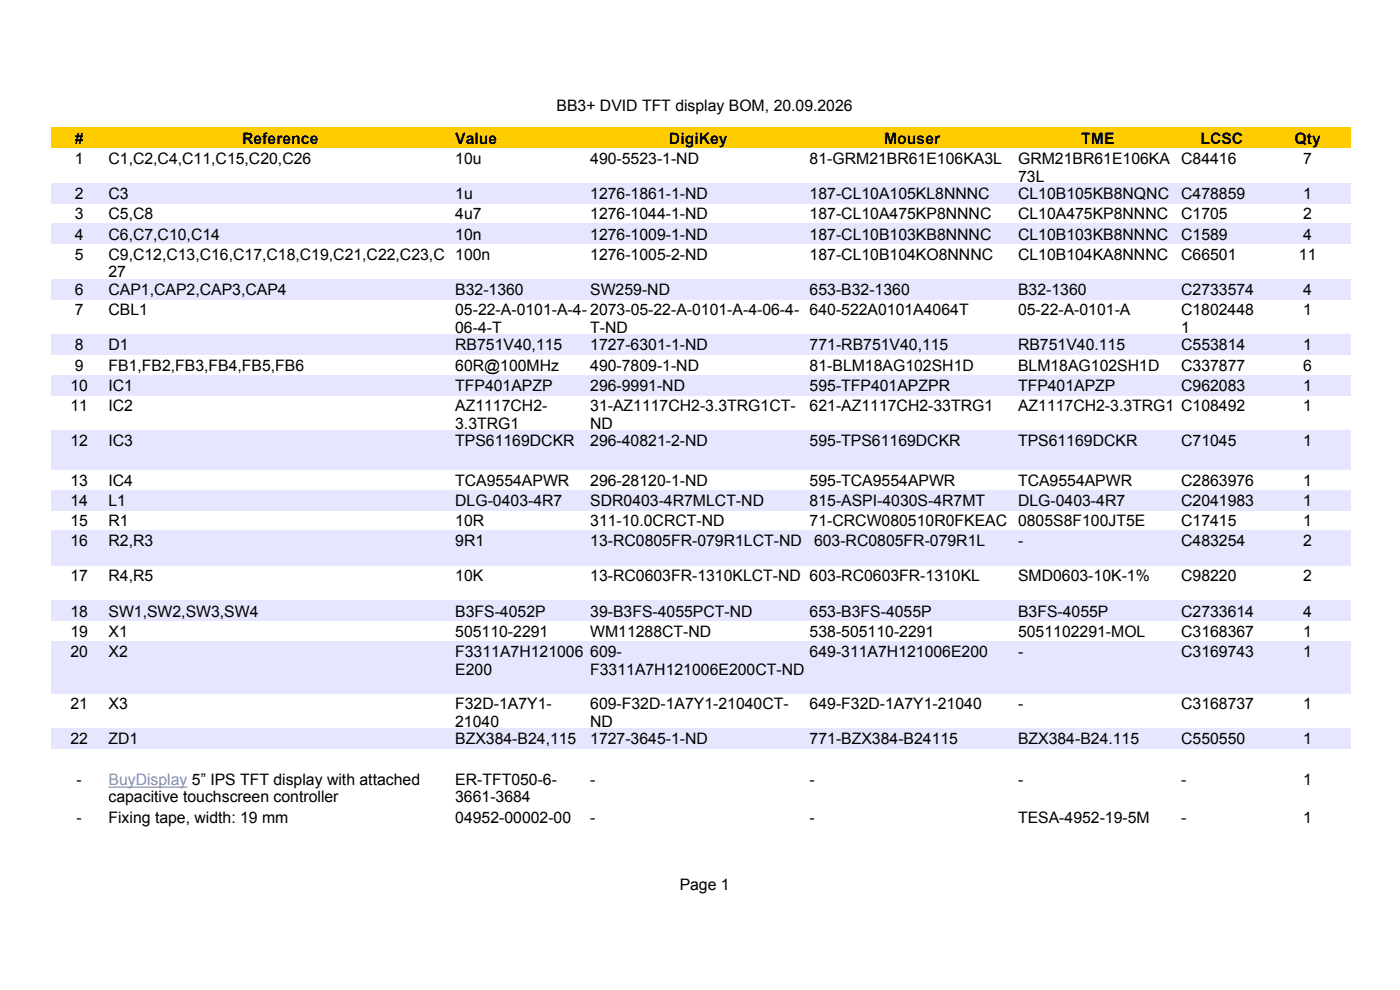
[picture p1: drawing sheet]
<svg xmlns="http://www.w3.org/2000/svg" width="297mm" height="210mm" viewBox="0 0 297 210" stroke-linecap="round" stroke-linejoin="round" font-family="sans-serif">
<defs><g id="words">
<g font-size="3.4">
<text x="118.1" y="23.5">BB3+ DVID TFT display BOM, 20.09.2026</text>
<text x="15.9" y="30.5">#</text>
<text x="15.9" y="34.8">1</text>
<text x="23" y="34.8">C1,C2,C4,C11,C15,C20,C26</text>
<text x="51.4" y="30.5">Reference</text>
<text x="96.6" y="30.5">Value</text>
<text x="96.6" y="34.8">10u</text>
<text x="125.2" y="34.8">490-5523-1-ND</text>
<text x="141.9" y="30.5">DigiKey</text>
<text x="171.8" y="34.8">81-GRM21BR61E106KA3L</text>
<text x="187.6" y="30.5">Mouser</text>
<text x="216" y="34.8">GRM21BR61E106KA C84416</text>
<text x="229.4" y="30.5">TME</text>
<text x="254.7" y="30.5">LCSC</text>
<text x="274.6" y="30.5">Qty</text>
<text x="276.5" y="34.8">7</text>
<text x="216" y="38.5">73L</text>
<text x="15.9" y="42.2">2</text>
<text x="15.9" y="46.5">3</text>
<text x="23" y="42.2">C3</text>
<text x="23" y="46.5">C5,C8</text>
<text x="96.6" y="42.2">1u</text>
<text x="96.6" y="46.5">4u7</text>
<text x="125.2" y="42.2">1276-1861-1-ND</text>
<text x="125.2" y="46.5">1276-1044-1-ND</text>
<text x="171.8" y="42.2">187-CL10A105KL8NNNC</text>
<text x="171.8" y="46.5">187-CL10A475KP8NNNC</text>
<text x="216" y="42.2">CL10B105KB8NQNC</text>
<text x="216" y="46.5">CL10A475KP8NNNC</text>
<text x="250.6" y="42.2">C478859</text>
<text x="250.6" y="46.5">C1705</text>
<text x="276.5" y="42.2">1</text>
<text x="276.5" y="46.5">2</text>
<text x="15.9" y="50.8">4</text>
<text x="23" y="50.8">C6,C7,C10,C14</text>
<text x="96.6" y="50.8">10n</text>
<text x="125.2" y="50.8">1276-1009-1-ND</text>
<text x="171.8" y="50.8">187-CL10B103KB8NNNC</text>
<text x="216" y="50.8">CL10B103KB8NNNC</text>
<text x="250.6" y="50.8">C1589</text>
<text x="276.5" y="50.8">4</text>
<text x="15.9" y="55.1">5</text>
<text x="23" y="55.1">C9,C12,C13,C16,C17,C18,C19,C21,C22,C23,C 100n</text>
<text x="23" y="58.8">27</text>
<text x="125.2" y="55.1">1276-1005-2-ND</text>
<text x="171.8" y="55.1">187-CL10B104KO8NNNC</text>
<text x="216" y="55.1">CL10B104KA8NNNC</text>
<text x="250.6" y="55.1">C66501</text>
<text x="275.5" y="55.1">11</text>
<text x="15.9" y="62.6">6</text>
<text x="23" y="62.6">CAP1,CAP2,CAP3,CAP4</text>
<text x="96.6" y="62.6">B32-1360</text>
<text x="125.2" y="62.6">SW259-ND</text>
<text x="171.8" y="62.6">653-B32-1360</text>
<text x="216" y="62.6">B32-1360</text>
<text x="250.6" y="62.6">C2733574</text>
<text x="276.5" y="62.6">4</text>
<text x="15.9" y="66.9">7</text>
<text x="23" y="66.9">CBL1</text>
<text x="96.6" y="66.9">05-22-A-0101-A-4- 2073-05-22-A-0101-A-4-06-4- 640-522A0101A4064T</text>
<text x="96.6" y="70.6">06-4-T</text>
<text x="125.2" y="70.6">T-ND</text>
<text x="216" y="66.9">05-22-A-0101-A</text>
<text x="250.6" y="66.9">C1802448</text>
<text x="250.6" y="70.6">1</text>
<text x="276.5" y="66.9">1</text>
<text x="15.9" y="74.3">8</text>
<text x="23" y="74.3">D1</text>
<text x="96.6" y="74.3">RB751V40,115</text>
<text x="125.2" y="74.3">1727-6301-1-ND</text>
<text x="171.8" y="74.3">771-RB751V40,115</text>
<text x="216" y="74.3">RB751V40.115</text>
<text x="250.6" y="74.3">C553814</text>
<text x="276.5" y="74.3">1</text>
<text x="14.9" y="82.9">10</text>
<text x="15.9" y="78.6">9</text>
<text x="23" y="78.6">FB1,FB2,FB3,FB4,FB5,FB6</text>
<text x="23" y="82.9">IC1</text>
<text x="96.6" y="78.6">60R@100MHz</text>
<text x="96.6" y="82.9">TFP401APZP</text>
<text x="125.2" y="78.6">490-7809-1-ND</text>
<text x="125.2" y="82.9">296-9991-ND</text>
<text x="171.8" y="78.6">81-BLM18AG102SH1D</text>
<text x="171.8" y="82.9">595-TFP401APZPR</text>
<text x="216" y="78.6">BLM18AG102SH1D</text>
<text x="216" y="82.9">TFP401APZP</text>
<text x="250.6" y="78.6">C337877</text>
<text x="250.6" y="82.9">C962083</text>
<text x="276.5" y="78.6">6</text>
<text x="276.5" y="82.9">1</text>
<text x="14.9" y="87.2">11</text>
<text x="23" y="87.2">IC2</text>
<text x="96.6" y="87.2">AZ1117CH2-</text>
<text x="125.2" y="87.2">31-AZ1117CH2-3.3TRG1CT-</text>
<text x="171.8" y="87.2">621-AZ1117CH2-33TRG1</text>
<text x="216" y="87.2">AZ1117CH2-3.3TRG1 C108492</text>
<text x="276.5" y="87.2">1</text>
<text x="14.9" y="94.7">12</text>
<text x="23" y="94.7">IC3</text>
<text x="96.6" y="90.9">3.3TRG1</text>
<text x="96.6" y="94.7">TPS61169DCKR</text>
<text x="125.2" y="94.7">296-40821-2-ND</text>
<text x="125.2" y="90.9">ND</text>
<text x="171.8" y="94.7">595-TPS61169DCKR</text>
<text x="216" y="94.7">TPS61169DCKR</text>
<text x="250.6" y="94.7">C71045</text>
<text x="276.5" y="94.7">1</text>
<text x="14.9" y="103">13</text>
<text x="14.9" y="107.3">14</text>
<text x="23" y="103">IC4</text>
<text x="23" y="107.3">L1</text>
<text x="96.6" y="103">TCA9554APWR</text>
<text x="96.6" y="107.3">DLG-0403-4R7</text>
<text x="125.2" y="103">296-28120-1-ND</text>
<text x="125.2" y="107.3">SDR0403-4R7MLCT-ND</text>
<text x="171.8" y="103">595-TCA9554APWR</text>
<text x="171.8" y="107.3">815-ASPI-4030S-4R7MT</text>
<text x="216" y="103">TCA9554APWR</text>
<text x="216" y="107.3">DLG-0403-4R7</text>
<text x="250.6" y="103">C2863976</text>
<text x="250.6" y="107.3">C2041983</text>
<text x="276.5" y="103">1</text>
<text x="276.5" y="107.3">1</text>
<text x="14.9" y="111.6">15</text>
<text x="23" y="111.6">R1</text>
<text x="96.6" y="111.6">10R</text>
<text x="125.2" y="111.6">311-10.0CRCT-ND</text>
<text x="171.8" y="111.6">71-CRCW080510R0FKEAC 0805S8F100JT5E</text>
<text x="250.6" y="111.6">C17415</text>
<text x="276.5" y="111.6">1</text>
<text x="14.9" y="115.9">16</text>
<text x="23" y="115.9">R2,R3</text>
<text x="96.6" y="115.9">9R1</text>
<text x="125.2" y="115.9">13-RC0805FR-079R1LCT-ND</text>
<text x="172.7" y="115.9">603-RC0805FR-079R1L</text>
<text x="216" y="115.9">-</text>
<text x="250.6" y="115.9">C483254</text>
<text x="276.5" y="115.9">2</text>
<text x="14.9" y="123.3">17</text>
<text x="23" y="123.3">R4,R5</text>
<text x="96.6" y="123.3">10K</text>
<text x="125.2" y="123.3">13-RC0603FR-1310KLCT-ND 603-RC0603FR-1310KL</text>
<text x="216" y="123.3">SMD0603-10K-1%</text>
<text x="250.6" y="123.3">C98220</text>
<text x="276.5" y="123.3">2</text>
<text x="14.9" y="130.8">18</text>
<text x="23" y="130.8">SW1,SW2,SW3,SW4</text>
<text x="96.6" y="130.8">B3FS-4052P</text>
<text x="125.2" y="130.8">39-B3FS-4055PCT-ND</text>
<text x="171.8" y="130.8">653-B3FS-4055P</text>
<text x="216" y="130.8">B3FS-4055P</text>
<text x="250.6" y="130.8">C2733614</text>
<text x="276.5" y="130.8">4</text>
<text x="14.9" y="135.1">19</text>
<text x="23" y="135.1">X1</text>
<text x="96.6" y="135.1">505110-2291</text>
<text x="125.2" y="135.1">WM11288CT-ND</text>
<text x="171.8" y="135.1">538-505110-2291</text>
<text x="216" y="135.1">5051102291-MOL</text>
<text x="250.6" y="135.1">C3168367</text>
<text x="276.5" y="135.1">1</text>
<text x="14.9" y="139.4">20</text>
<text x="23" y="139.4">X2</text>
<text x="96.6" y="139.4">F3311A7H121006</text>
<text x="96.6" y="143.1">E200</text>
<text x="125.2" y="139.4">609-</text>
<text x="125.2" y="143.1">F3311A7H121006E200CT-ND</text>
<text x="171.8" y="139.4">649-311A7H121006E200</text>
<text x="216" y="139.4">-</text>
<text x="250.6" y="139.4">C3169743</text>
<text x="276.5" y="139.4">1</text>
<text x="14.9" y="150.4">21</text>
<text x="23" y="150.4">X3</text>
<text x="96.6" y="150.4">F32D-1A7Y1-</text>
<text x="96.6" y="154.2">21040</text>
<text x="125.2" y="150.4">609-F32D-1A7Y1-21040CT-</text>
<text x="125.2" y="154.2">ND</text>
<text x="171.8" y="150.4">649-F32D-1A7Y1-21040</text>
<text x="216" y="150.4">-</text>
<text x="250.6" y="150.4">C3168737</text>
<text x="276.5" y="150.4">1</text>
<text x="14.9" y="157.9">22</text>
<text x="23" y="157.9">ZD1</text>
<text x="96.6" y="157.9">BZX384-B24,115</text>
<text x="125.2" y="157.9">1727-3645-1-ND</text>
<text x="171.8" y="157.9">771-BZX384-B24115</text>
<text x="216" y="157.9">BZX384-B24.115</text>
<text x="250.6" y="157.9">C550550</text>
<text x="276.5" y="157.9">1</text>
<text x="16.2" y="166.5">-</text>
<text x="96.6" y="166.5">ER-TFT050-6-</text>
<text x="125.2" y="166.5">-</text>
<text x="171.8" y="166.5">-</text>
<text x="216" y="166.5">-</text>
<text x="250.6" y="166.5">-</text>
<text x="276.5" y="166.5">1</text>
<text x="23" y="170.2">capacitive touchscreen controller</text>
<text x="96.6" y="170.2">3661-3684</text>
<text x="16.2" y="174.5">-</text>
<text x="23" y="174.5">Fixing tape, width: 19 mm</text>
<text x="96.6" y="174.5">04952-00002-00</text>
<text x="125.2" y="174.5">-</text>
<text x="171.8" y="174.5">-</text>
<text x="216" y="174.5">TESA-4952-19-5M</text>
<text x="250.6" y="174.5">-</text>
<text x="276.5" y="174.5">1</text>
<text x="144.2" y="188.8">Page 1</text>
</g>
<text font-size="3.4" fill="#5294e2" x="23" y="166.5">BuyDisplay 5” IPS TFT display with attached</text>
</g></defs>
<path d="M10.9 27.1h275.7v4.3h-275.7z" fill-rule="evenodd" fill="#fc0"/>
<g fill="#e6e6ff">
<path d="M10.9 38.9h275.7v4.3h-275.7z" fill-rule="evenodd"/>
<path d="M10.9 47.4h275.7v4.3h-275.7z" fill-rule="evenodd"/>
<path d="M10.9 59.2h275.7v4.3h-275.7z" fill-rule="evenodd"/>
<path d="M10.9 71h275.7v4.3h-275.7z" fill-rule="evenodd"/>
<path d="M10.9 79.5h275.7v4.3h-275.7z" fill-rule="evenodd"/>
<path d="M10.9 91.3h275.7v8.3h-275.7z" fill-rule="evenodd"/>
<path d="M10.9 103.9h275.7v4.3h-275.7z" fill-rule="evenodd"/>
<path d="M10.9 112.5h275.7v7.5h-275.7z" fill-rule="evenodd"/>
<path d="M10.9 127.5h275.7v4.3h-275.7z" fill-rule="evenodd"/>
<path d="M10.9 136h275.7v11.1h-275.7z" fill-rule="evenodd"/>
<path d="M10.9 154.6h275.7v4.2h-275.7z" fill-rule="evenodd"/>
</g>
<path d="M23 167h16.8" fill="none" stroke="#5294e2" stroke-width=".25"/>
<use href="#words"/>
</svg>
